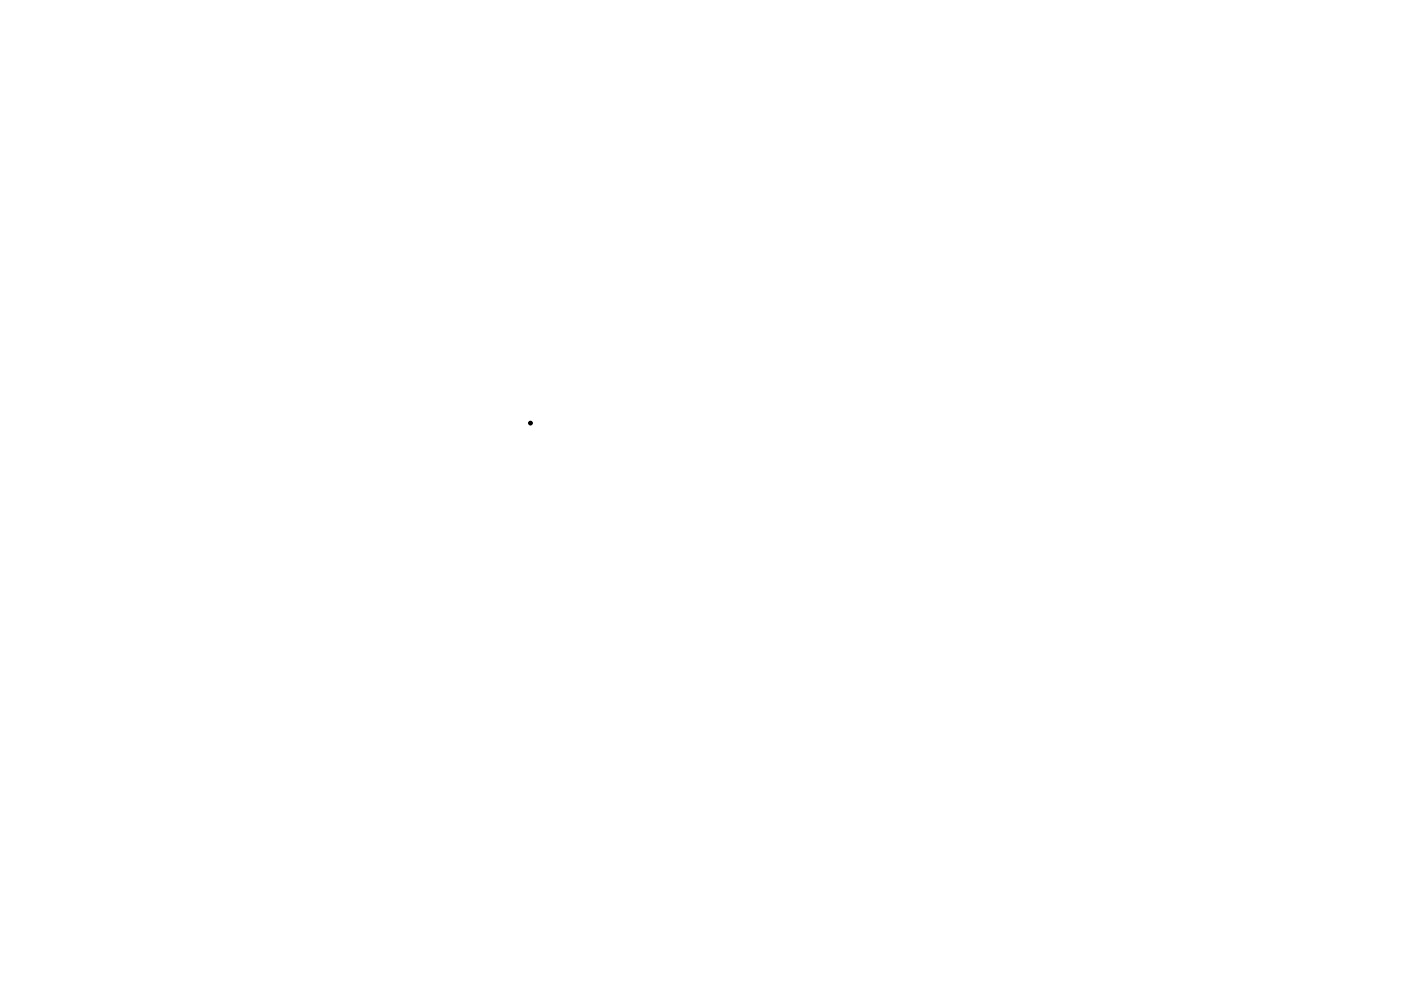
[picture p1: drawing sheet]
<svg xmlns="http://www.w3.org/2000/svg" width="297mm" height="210mm" viewBox="0 0 297 210" stroke-linecap="round" stroke-linejoin="round" font-family="sans-serif">
<g fill="none" stroke="#000" stroke-width=".21">
<circle cx="112.5" cy="89.8" r=".21"/>
<circle cx="112.5" cy="89.8" r=".4"/>
<circle cx="112.5" cy="89.8" r=".33"/>
</g>
<circle cx="112.5" cy="89.8" r=".19" fill="#000" stroke="#000" stroke-width=".21"/>
</svg>
